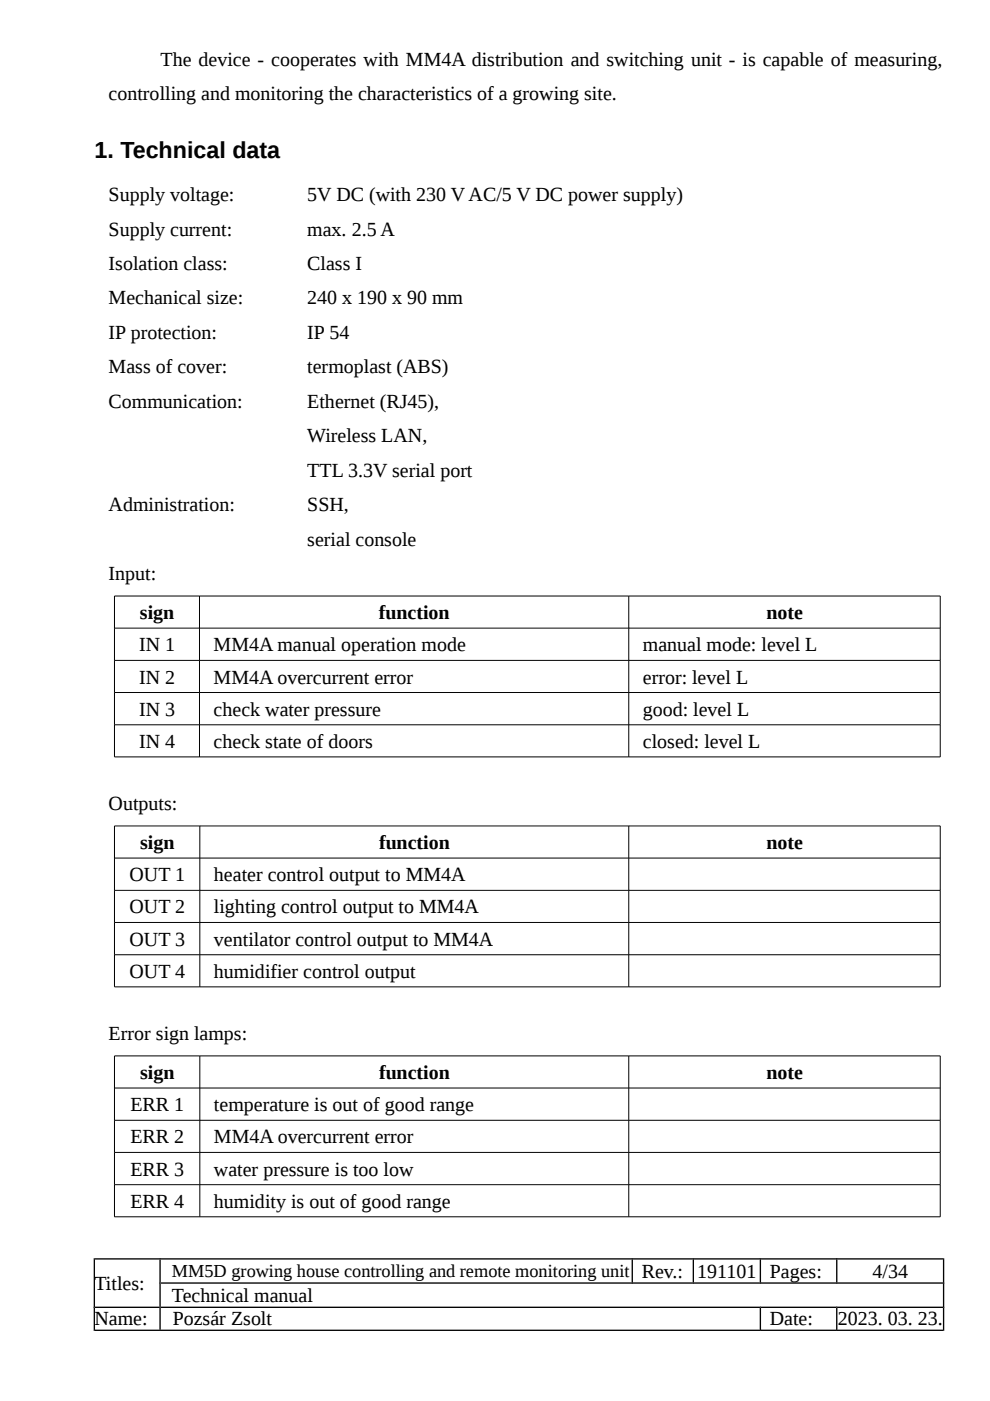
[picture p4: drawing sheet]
<svg xmlns="http://www.w3.org/2000/svg" width="210mm" height="297mm" viewBox="0 0 210 297" stroke-linecap="round" stroke-linejoin="round" font-family="sans-serif">
<defs><g id="words">
<text font-size="4.9" x="20" y="33.4">1. Technical data</text>
<g font-size="4.2">
<text x="34" y="14">The device - cooperates with MM4A distribution and switching unit - is capable of measuring,</text>
<text x="23" y="21.3">controlling and monitoring the characteristics of a growing site.</text>
<text x="23" y="42.7">Supply voltage:</text>
<text x="65.2" y="42.7">5V DC (with 230 V AC/5 V DC power supply)</text>
<text x="23" y="50">Supply current:</text>
<text x="65.2" y="50">max. 2.5 A</text>
<text x="23" y="57.3">Isolation class:</text>
<text x="65.2" y="57.3">Class I</text>
<text x="23" y="64.6">Mechanical size:</text>
<text x="65.2" y="64.6">240 x 190 x 90 mm</text>
<text x="23" y="71.9">IP protection:</text>
<text x="65.2" y="71.9">IP 54</text>
<text x="23" y="79.2">Mass of cover:</text>
<text x="65.2" y="79.2">termoplast (ABS)</text>
<text x="23" y="86.5">Communication:</text>
<text x="65.2" y="86.5">Ethernet (RJ45),</text>
<text x="65.2" y="93.8">Wireless LAN,</text>
<text x="65.2" y="101.1">TTL 3.3V serial port</text>
<text x="23" y="108.4">Administration:</text>
<text x="65.2" y="108.4">SSH,</text>
<text x="65.2" y="115.7">serial console</text>
<text x="23" y="123">Input:</text>
<text x="29.7" y="131.3">sign</text>
<text x="80.3" y="131.3">function</text>
<text x="162.5" y="131.3">note</text>
<text x="29.5" y="138.1">IN 1</text>
<text x="45.3" y="138.1">MM4A manual operation mode</text>
<text x="136.3" y="138.1">manual mode: level L</text>
<text x="29.5" y="144.9">IN 2</text>
<text x="45.3" y="144.9">MM4A overcurrent error</text>
<text x="136.3" y="144.9">error: level L</text>
<text x="29.5" y="151.7">IN 3</text>
<text x="45.3" y="151.7">check water pressure</text>
<text x="136.3" y="151.7">good: level L</text>
<text x="29.5" y="158.6">IN 4</text>
<text x="45.3" y="158.6">check state of doors</text>
<text x="136.3" y="158.6">closed: level L</text>
<text x="23" y="171.7">Outputs:</text>
<text x="29.7" y="180">sign</text>
<text x="80.4" y="180">function</text>
<text x="162.5" y="180">note</text>
<text x="27.5" y="186.8">OUT 1</text>
<text x="45.4" y="186.8">heater control output to MM4A</text>
<text x="27.5" y="193.7">OUT 2</text>
<text x="45.4" y="193.7">lighting control output to MM4A</text>
<text x="27.5" y="200.5">OUT 3</text>
<text x="45.4" y="200.5">ventilator control output to MM4A</text>
<text x="27.5" y="207.3">OUT 4</text>
<text x="45.4" y="207.3">humidifier control output</text>
<text x="23" y="220.5">Error sign lamps:</text>
<text x="29.7" y="228.8">sign</text>
<text x="80.4" y="228.8">function</text>
<text x="162.5" y="228.8">note</text>
<text x="27.7" y="235.6">ERR 1</text>
<text x="45.4" y="235.6">temperature is out of good range</text>
<text x="27.7" y="242.4">ERR 2</text>
<text x="45.4" y="242.4">MM4A overcurrent error</text>
<text x="27.7" y="249.2">ERR 3</text>
<text x="45.4" y="249.2">water pressure is too low</text>
<text x="27.7" y="256.1">ERR 4</text>
<text x="45.4" y="256.1">humidity is out of good range</text>
<text x="20" y="273.5">Titles:</text>
<text x="136.1" y="271">Rev.:</text>
<text x="147.8" y="271">191101</text>
<text x="163.2" y="271">Pages:</text>
<text x="185" y="271">4/34</text>
<text x="20" y="281">Name:</text>
<text x="36.4" y="276.1">Technical manual</text>
<text x="36.7" y="281">Pozsár Zsolt</text>
<text x="163.2" y="281">Date:</text>
<text x="177.7" y="281">2023. 03. 23.</text>
</g>
<text font-size="3.9" x="36.4" y="270.7">MM5D growing house controlling and remote monitoring unit</text>
</g></defs>
<g fill="none" stroke="#000" stroke-width=".21">
<path d="M24.3 126.4h175.1v34.1h-175.1zM24.3 133.2h175.1M42.3 126.4v34.1M133.3 126.4v34.1M24.3 140h175.1M24.3 146.8h175.1M24.3 153.7h175.1M24.3 175.1h175.1v34.1h-175.1zM42.4 175.1v34.1M133.3 175.1v34.1M24.3 181.9h175.1M24.3 188.8h175.1"/>
<path d="M24.3 195.6h175.1M24.3 202.4h175.1M24.3 223.9h175.1v34.1h-175.1zM24.3 230.7h175.1M24.3 237.5h175.1M42.4 223.9v34.1M133.3 223.9v34.1M24.3 244.3h175.1M24.3 251.2h175.1"/>
</g>
<g fill="#000001">
<path d="M19.9 266.8h14.2l-.3 .3h-13.7z" fill-rule="evenodd"/>
<path d="M33.8 266.8h100.4l-.3 .3h-99.8z" fill-rule="evenodd"/>
<path d="M133.9 266.8h13.2l-.2 .3h-12.7z" fill-rule="evenodd"/>
<path d="M146.9 266.8h14.5l-.3 .3h-14z" fill-rule="evenodd"/>
<path d="M161.1 266.8h16.5l-.3 .3h-15.9z" fill-rule="evenodd"/>
<path d="M177.3 266.8h22.9l-.3 .3h-22.3z" fill-rule="evenodd"/>
<path d="M33.9 272l.2-.1h99.8l.3 .3h-100.1z" fill-rule="evenodd"/>
<path d="M134.2 271.9h12.7l.2 .3h-13.2z" fill-rule="evenodd"/>
<path d="M146.9 272.2l.2-.3h14l.3 .3z" fill-rule="evenodd"/>
<path d="M161.4 271.9h15.9l.3 .3h-16.5z" fill-rule="evenodd"/>
<path d="M177.6 271.9h22.3l.2 .1-.2 .2h-22.6z" fill-rule="evenodd"/>
<path d="M20.1 277h13.7l.1 .2-.1 .1h-13.7l-.1-.1z" fill-rule="evenodd"/>
<path d="M33.9 277.2l.2-.2h127.3l-.3 .3h-127z" fill-rule="evenodd"/>
<path d="M161.1 277h16.5l-.3 .3h-15.9z" fill-rule="evenodd"/>
<path d="M177.3 277h22.6l.2 .2-.2 .1h-22.3z" fill-rule="evenodd"/>
<path d="M20.1 281.9h13.7l.3 .3h-14.2z" fill-rule="evenodd"/>
<path d="M33.9 282l.2-.1h127l.3 .3h-127.6z" fill-rule="evenodd"/>
<path d="M161.4 281.9h15.9l.3 .3h-16.5z" fill-rule="evenodd"/>
<path d="M177.6 281.9h22.3l.3 .3h-22.9z" fill-rule="evenodd"/>
<path d="M19.9 266.8l.2 .3v9.9l-.2 .3z" fill-rule="evenodd"/>
<path d="M19.9 277l.2 .3v4.6l-.2 .3z" fill-rule="evenodd"/>
<path d="M33.9 266.9l.2 .2v4.8l-.3 .3v-5.1z" fill-rule="evenodd"/>
<path d="M33.8 271.9l.3 .3v4.8l-.2 .2-.1-.2z" fill-rule="evenodd"/>
<path d="M33.9 277.2l.2 .1v4.6l-.2 .1-.1-.1v-4.6z" fill-rule="evenodd"/>
<path d="M134.1 266.9l.1 .2v4.8l-.1 .1-.2-.1v-4.8z" fill-rule="evenodd"/>
<path d="M146.9 267.1l.1-.2 .1 .2v4.8l-.1 .1-.1-.1z" fill-rule="evenodd"/>
<path d="M161.2 266.9l.2 .2v4.8l-.2 .1-.1-.1v-4.8z" fill-rule="evenodd"/>
<path d="M161.2 277.2l.2 .1v4.6l-.2 .1-.1-.1v-4.6z" fill-rule="evenodd"/>
<path d="M177.4 266.9l.2 .2v4.8l-.2 .1-.1-.1v-4.8z" fill-rule="evenodd"/>
<path d="M177.4 277.2l.2 .1v4.6l-.2 .1-.1-.1v-4.6z" fill-rule="evenodd"/>
<path d="M200.1 266.9l.1-.1v5.4l-.3-.3v-4.8z" fill-rule="evenodd"/>
<path d="M200.1 272l.1-.1v5.4l-.3-.3v-4.8z" fill-rule="evenodd"/>
<path d="M200.1 277.2l.1-.2v5.2l-.3-.3v-4.6z" fill-rule="evenodd"/>
</g>
<use href="#words"/>
</svg>
